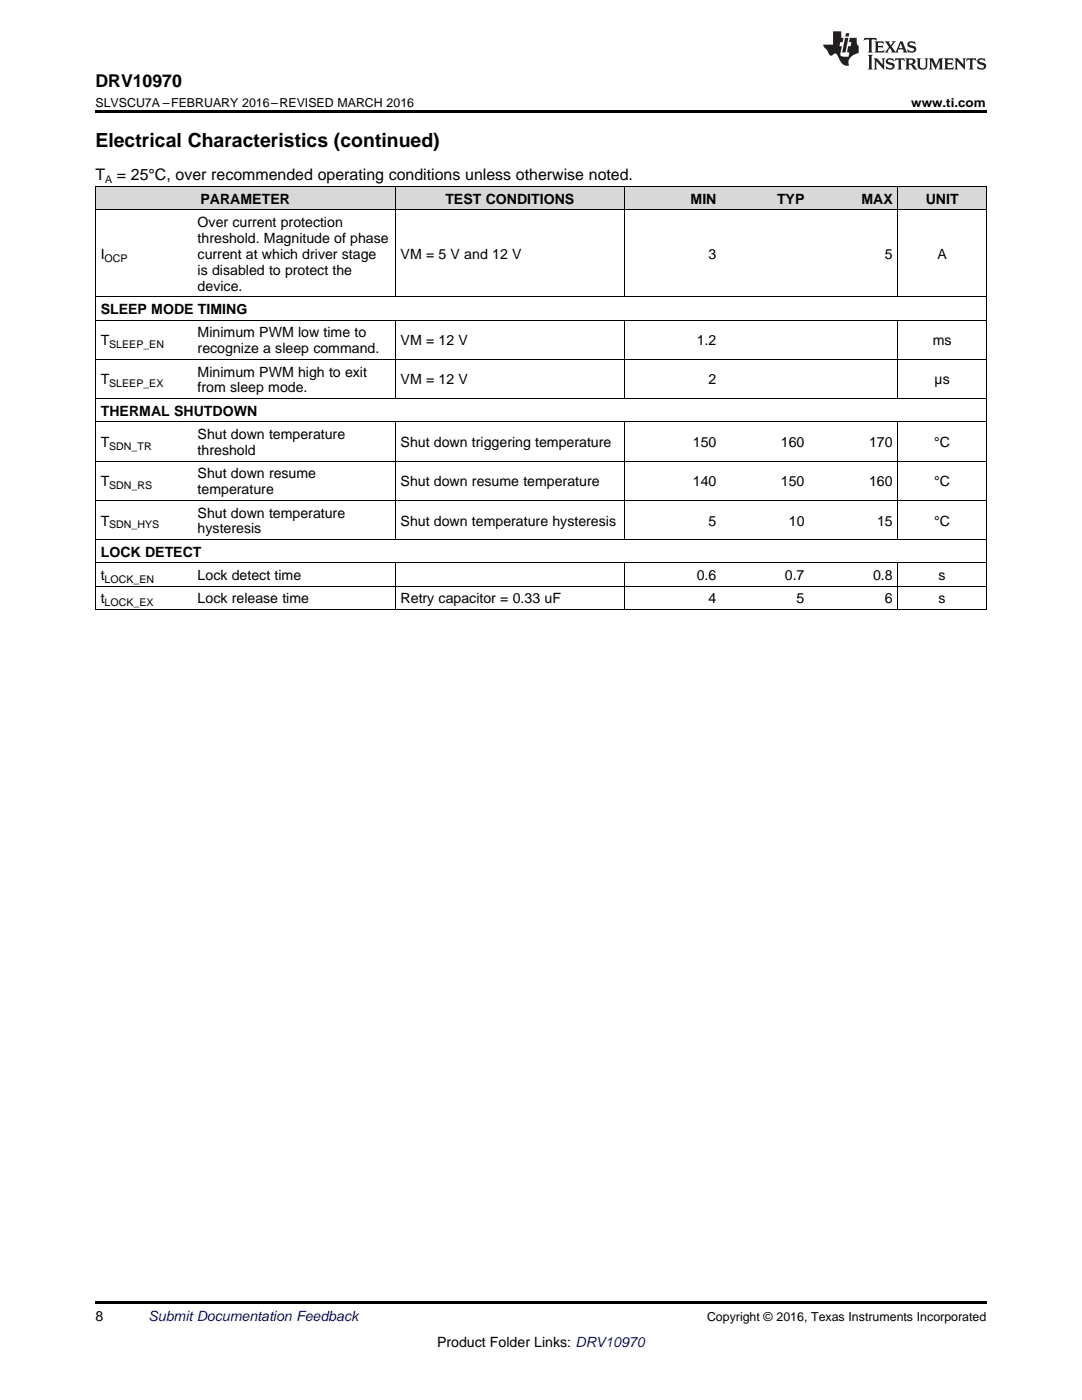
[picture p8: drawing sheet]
<svg xmlns="http://www.w3.org/2000/svg" width="216mm" height="279mm" viewBox="0 0 216 279" stroke-linecap="round" stroke-linejoin="round" font-family="sans-serif">
<defs><g id="words">
<text font-size="3.9" x="19" y="29.3">Electrical Characteristics (continued)</text>
<text font-size="3.5" x="19" y="17.3">DRV10970</text>
<g font-size="3.2">
<text x="19" y="36">T</text>
<text x="23.3" y="36">= 25°C, over recommended operating conditions unless otherwise noted.</text>
</g>
<g font-size="2.8">
<text x="40" y="40.6">PARAMETER</text>
<text x="88.9" y="40.6">TEST CONDITIONS</text>
<text x="137.8" y="40.6">MIN</text>
<text x="155" y="40.6">TYP</text>
<text x="171.9" y="40.6">MAX</text>
<text x="184.7" y="40.6">UNIT</text>
<text x="39.4" y="45.3">Over current protection</text>
<text x="20.1" y="51.6">I</text>
<text x="39.4" y="48.5">threshold. Magnitude of phase</text>
<text x="39.4" y="51.6">current at which driver stage</text>
<text x="79.9" y="51.6">VM = 5 V and 12 V</text>
<text x="141.4" y="51.6">3</text>
<text x="176.6" y="51.6">5</text>
<text x="187" y="51.6">A</text>
<text x="39.4" y="54.8">is disabled to protect the</text>
<text x="39.4" y="58">device.</text>
<text x="20.1" y="62.7">SLEEP MODE TIMING</text>
<text x="20.1" y="68.9">T</text>
<text x="39.4" y="67.3">Minimum PWM low time to</text>
<text x="39.4" y="70.5">recognize a sleep command.</text>
<text x="79.9" y="68.9">VM = 12 V</text>
<text x="139" y="68.9">1.2</text>
<text x="186.1" y="68.9">ms</text>
<text x="20.1" y="76.7">T</text>
<text x="39.4" y="75.1">Minimum PWM high to exit</text>
<text x="79.9" y="76.7">VM = 12 V</text>
<text x="141.4" y="76.7">2</text>
<text x="186.5" y="76.7">µs</text>
<text x="20.1" y="83">THERMAL SHUTDOWN</text>
<text x="39.4" y="78.3">from sleep mode.</text>
<text x="20.1" y="89.2">T</text>
<text x="39.4" y="87.6">Shut down temperature</text>
<text x="79.9" y="89.2">Shut down triggering temperature</text>
<text x="138.3" y="89.2">150</text>
<text x="155.8" y="89.2">160</text>
<text x="173.4" y="89.2">170</text>
<text x="186.4" y="89.2">°C</text>
<text x="39.4" y="90.8">threshold</text>
<text x="39.4" y="95.5">Shut down resume</text>
<text x="20.1" y="97">T</text>
<text x="39.4" y="98.6">temperature</text>
<text x="79.9" y="97">Shut down resume temperature</text>
<text x="138.3" y="97">140</text>
<text x="155.8" y="97">150</text>
<text x="173.4" y="97">160</text>
<text x="186.4" y="97">°C</text>
<text x="20.1" y="104.9">T</text>
<text x="39.4" y="103.3">Shut down temperature</text>
<text x="39.4" y="106.5">hysteresis</text>
<text x="79.9" y="104.9">Shut down temperature hysteresis</text>
<text x="141.4" y="104.9">5</text>
<text x="157.4" y="104.9">10</text>
<text x="175" y="104.9">15</text>
<text x="186.4" y="104.9">°C</text>
<text x="20.1" y="111.1">LOCK DETECT</text>
<text x="20.1" y="115.8">t</text>
<text x="39.4" y="115.8">Lock detect time</text>
<text x="139" y="115.8">0.6</text>
<text x="156.6" y="115.8">0.7</text>
<text x="174.2" y="115.8">0.8</text>
<text x="187.3" y="115.8">s</text>
<text x="20.1" y="120.4">t</text>
<text x="39.4" y="120.4">Lock release time</text>
<text x="79.9" y="120.4">Retry capacitor = 0.33 uF</text>
<text x="141.4" y="120.4">4</text>
<text x="159" y="120.4">5</text>
<text x="176.6" y="120.4">6</text>
<text x="187.3" y="120.4">s</text>
<text x="19" y="263.6">8</text>
<text x="87.2" y="268.9">Product Folder Links: DRV10970</text>
</g>
<text font-size="2.8" fill="#0000c8" x="29.6" y="263.6">Submit Documentation Feedback</text>
<g font-size="2.5">
<text x="19" y="21.4">SLVSCU7A –FEBRUARY 2016–REVISED MARCH 2016</text>
<text x="181.8" y="21.4">www.ti.com</text>
<text x="141.1" y="263.6">Copyright © 2016, Texas Instruments Incorporated</text>
</g>
<g font-size="2.1">
<text x="21" y="36.6">A</text>
<text x="20.9" y="52.2">OCP</text>
<text x="21.8" y="69.5">SLEEP_EN</text>
<text x="21.8" y="77.3">SLEEP_EX</text>
<text x="21.8" y="89.8">SDN_TR</text>
<text x="21.8" y="97.6">SDN_RS</text>
<text x="21.8" y="105.4">SDN_HYS</text>
<text x="20.9" y="116.3">LOCK_EN</text>
<text x="20.9" y="121">LOCK_EX</text>
</g>
</g></defs>
<g fill="#d8d8d8">
<path d="M19 37.3h19.4v4.6h-19.4z"/>
<path d="M38.4 37.3h40.5v4.6h-40.5z"/>
<path d="M78.9 37.3h45.8v4.6h-45.8z"/>
<path d="M124.7 37.3h19.3v4.6h-19.3z"/>
<path d="M144 37.3h17.6v4.6h-17.6z"/>
<path d="M161.6 37.3h17.6v4.6h-17.6z"/>
<path d="M179.2 37.3h17.6v4.6h-17.6z"/>
</g>
<path d="M19 22h177.8v.5h-177.8zM19 259.7h177.8v.5h-177.8z" fill="#000"/>
<g fill="none" stroke="#000" stroke-width=".2">
<path d="M19 37.2h177.8M19.1 37.2v84.5M78.8 37.2v22.1M124.6 37.2v22.1M179.2 37.2v22.1M196.8 37.2v84.5M19 59.2h177.8M19 41.9h177.8M19 79.5h177.8M19 71.7h177.8M19 63.9h177.8M78.8 63.9v15.7"/>
<path d="M124.6 63.9v15.7M179.2 63.9v15.7M19 99.9h177.8M19 92h177.8M19 84.2h177.8M78.8 84.2v23.5M124.6 84.2v23.5M179.2 84.2v23.5M19 117h177.8M19 112.3h177.8M19 107.7h177.8M78.8 112.4v9.3"/>
<path d="M124.6 112.4v9.3M179.2 112.4v9.3M19 121.7h177.8"/>
</g>
<g fill="#231f20">
<path d="M172.5 7.6l-.1 .5 .4-.2h.6v.1v2.1l-.2 .4h.9l-.2-.4v-2.1l.1-.1h.5l.5 .2-.2-.5zM174.5 8.3l.2 .3v1.5l-.2 .4h1.8l.2-.6a1.04 1.04 0 0 1-1.3 .2v-.7h.6l.3 .2v-.6l-.3 .2h-.6v-.6l.8-.1 .4 .3-.2-.5zM176.5 8.3l.9 1.1-.9 1.1h.8l-.2-.2 .4-.7 .5 .7-.2 .2h1.5l-.2-.2 .2-.4h.9l.1 .4-.2 .2h1l-.3-.3-.7-1.9h-.5l-.9 2-.8-1 .9-1h-.8l.1 .3-.4 .5-.3-.6 .1-.2zM179.7 8.6l.4 1h-.7zM181.3 8.4a.63 .63 0 0 0-.2 .7 .63 .63 0 0 0 .6 .4l.6 .2 .1 .2a.75 .75 0 0 1-.7 .4 .75 .75 0 0 1-.6-.5l.1 .7 .1-.1a1.11 1.11 0 0 0 1.5-.6 1.13 1.13 0 0 0-1.2-.8l-.1-.4a1.04 1.04 0 0 1 1.2 .2l-.2-.5-.2 .1-.4-.2zM173.2 10.9l.2 .4v2.2l-.2 .4h1l-.3-.4v-2.2l.3-.4zM174.3 11.6l.3 .4v1.5l-.3 .4h.8l-.2-.4v-1.3l1.5 1.7v-1.9l.2-.4h-.7l.2 .4v.9l-1.1-1.3zM177 11.8a.62 .62 0 0 0-.2 .7 .62 .62 0 0 0 .6 .4l.6 .1 .1 .3a.76 .76 0 0 1-.7 .3 .76 .76 0 0 1-.7-.4l.2 .7 .1-.1a1.11 1.11 0 0 0 1.5-.6 1.13 1.13 0 0 0-1.2-.8l-.1-.4a1.04 1.04 0 0 1 1.2 .2l-.2-.6-.2 .1-.5-.1zM178.7 11.6l-.2 .6a.61 .61 0 0 1 .8-.3v1.6l-.2 .4h.9l-.2-.4v-1.6a.63 .63 0 0 1 .7 .3l-.1-.6zM180.6 11.6l.3 .4v1.5l-.3 .4h1l-.2-.2-.1-.8 .6 .2a.76 .76 0 0 0 1.2 .7l-1-1a.58 .58 0 0 0 .6-.5 .58 .58 0 0 0-.5-.6zM181.4 11.9h.1a.45 .45 0 0 1 .5 .1 .45 .45 0 0 1 .1 .5l-.8 .2zM182.9 11.6l.2 .2a2.17 2.17 0 0 0 .3 1.9 .99 .99 0 0 0 1.6-.6v-1.1l.2-.4h-.7l.2 .2a1.92 1.92 0 0 1-.2 1.8 .6 .6 0 0 1-.9-.5v-1.1l.2-.4zM185.4 11.6l.2 .4v1.5l-.2 .4h.7l-.2-.4v-1.4l.8 1.8 .8-1.8v1.4l-.2 .4h.9l-.2-.4v-1.5l.2-.4h-.8l-.6 1.5-.6-1.5zM188.4 11.6l.2 .4v1.5l-.2 .4h1.8l.1-.6a1.04 1.04 0 0 1-1.2 .1v-.6h.5l.4 .2v-.6l-.4 .2h-.5v-.7h.8l.3 .3-.1-.6zM190.5 11.6l.2 .4v1.5l-.2 .4h.7l-.2-.4v-1.3l1.5 1.7v-1.9l.2-.4h-.7l.2 .4v.9l-1.1-1.3zM192.9 11.6l-.1 .6a.61 .61 0 0 1 .7-.3l.1 1.6-.3 .4h1l-.3-.4 .1-1.6a.63 .63 0 0 1 .7 .3l-.1-.6zM195.2 11.8a.62 .62 0 0 0-.2 .7 .62 .62 0 0 0 .6 .4l.6 .1 .1 .3a.76 .76 0 0 1-.7 .3 .76 .76 0 0 1-.6-.4l.1 .7 .1-.1a1.11 1.11 0 0 0 1.6-.6 1.13 1.13 0 0 0-1.3-.8l-.1-.4a1.04 1.04 0 0 1 1.2 .2l-.1-.6-.2 .1-.5-.1z"/>
<path d="M166.2 6.3v2.6h-1.9v.4l.8 .9a.91 .91 0 0 0 1 .8 .56 .56 0 0 1 .5-.3 .56 .56 0 0 1 .5 .3l.4 .8a1.53 1.53 0 0 0 1.9 1.2 1.54 1.54 0 0 1 1-2.1l.9-.3v-1.4a1.52 1.52 0 0 1-.4-1.6h-1.3l-.2 .8h.5l-.2 .8h-.5l-.1 1v.2l.4 .1-.2 .8a1.93 1.93 0 0 1-1.6-.3l.3-1.8h-.5l.2-.8h.4l.2-.8h-.4v-1.3zM168.6 7.6l-.6 2.9h.7l.6-2.9zM168.8 6.6l-.1 .7h.6l.2-.7z"/>
</g>
<use href="#words"/>
</svg>
